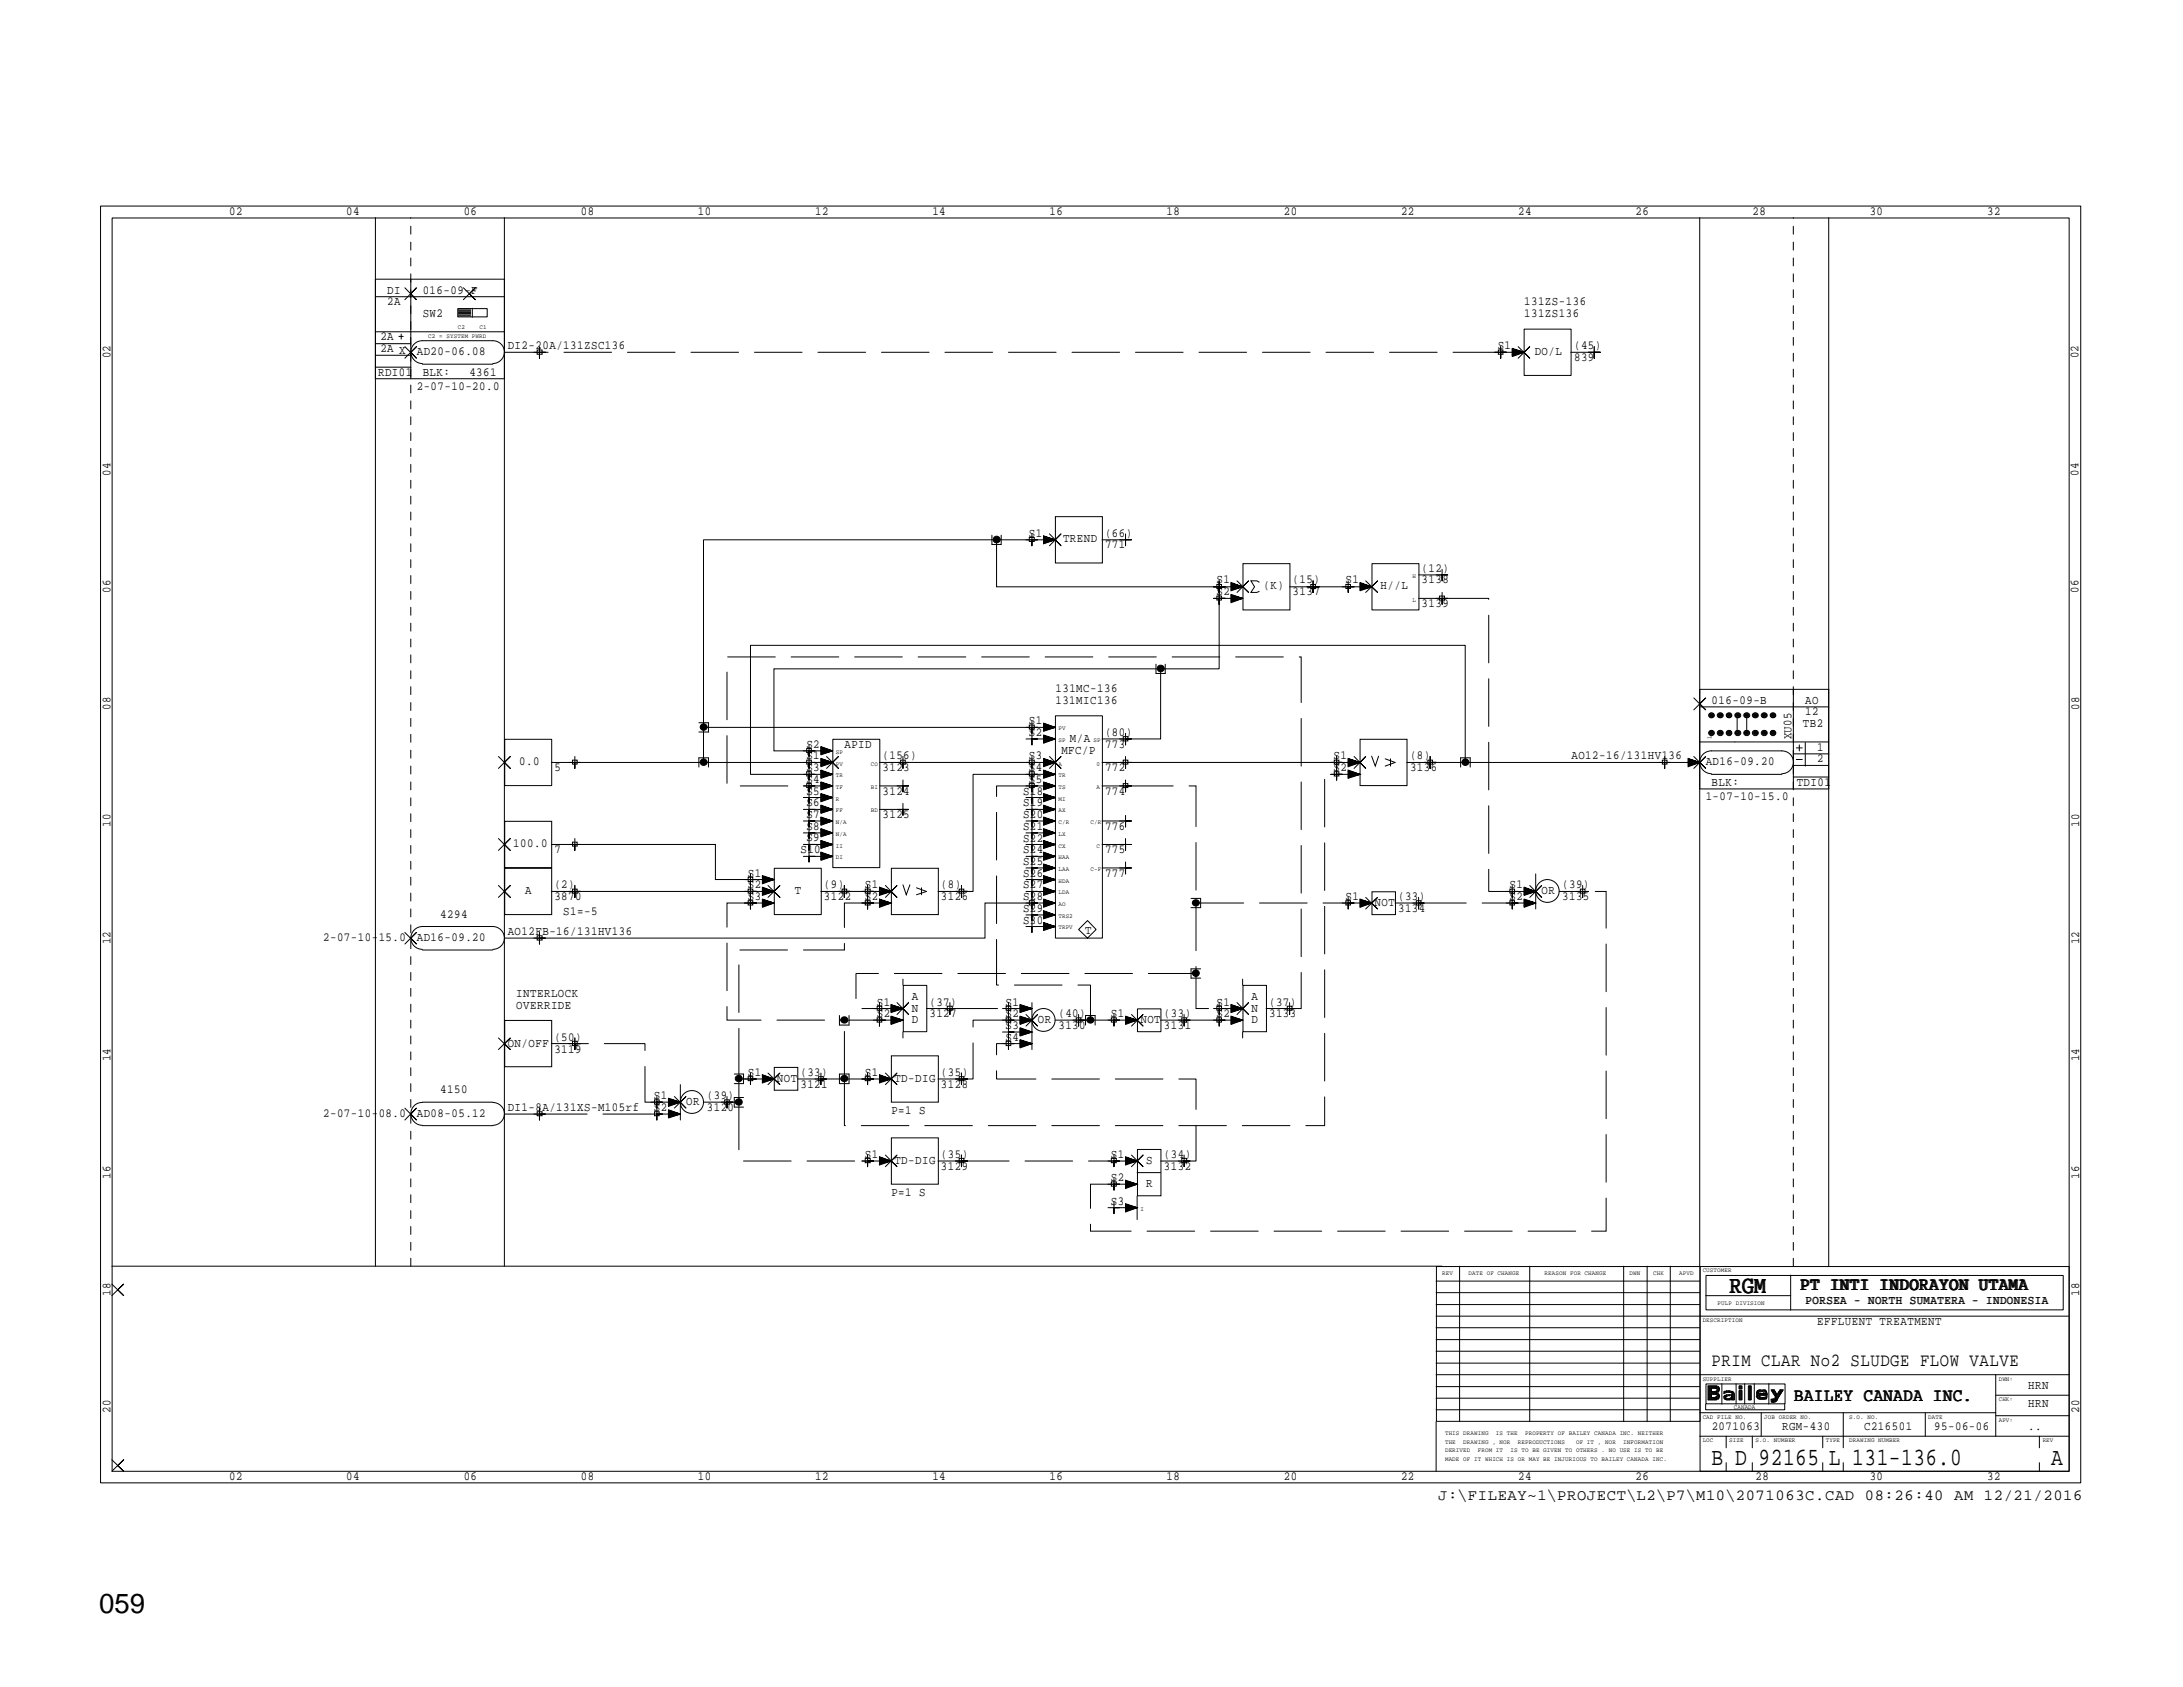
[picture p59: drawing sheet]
<svg xmlns="http://www.w3.org/2000/svg" width="279mm" height="216mm" viewBox="0 0 279 216" stroke-linecap="round" stroke-linejoin="round" font-family="sans-serif">
<defs><g id="words">
<text font-size="3.5" x="12.7" y="206.4">059</text>
<g font-size="3.2">
<text x="221.3" y="165.4">RGM</text>
<text x="219.1" y="187.5">B D 92165 L 131-136.0</text>
<text x="262.5" y="187.5">A</text>
</g>
<g font-size="2.4">
<text x="230.5" y="165.1">PT INTI INDORAYON UTAMA</text>
<text x="219.1" y="174.8">PRIM CLAR No2 SLUDGE FLOW VALVE</text>
<text x="229.7" y="179.3">BAILEY CANADA INC.</text>
</g>
<text font-size="2" x="184.1" y="192">J:\FILEAY~1\PROJECT\L2\P7\M10\2071063C.CAD 08:26:40 AM 12/21/2016</text>
<g font-size="1.6">
<text x="29.3" y="27.5">02</text>
<text x="44.3" y="27.5">04</text>
<text x="59.3" y="27.5">06</text>
<text x="74.3" y="27.5">08</text>
<text x="89.3" y="27.5">10</text>
<text x="104.3" y="27.5">12</text>
<text x="119.3" y="27.5">14</text>
<text x="134.3" y="27.5">16</text>
<text x="149.3" y="27.5">18</text>
<text x="164.3" y="27.5">20</text>
<text x="179.3" y="27.5">22</text>
<text x="194.3" y="27.5">24</text>
<text x="209.3" y="27.5">26</text>
<text x="224.3" y="27.5">28</text>
<text x="239.3" y="27.5">30</text>
<text x="254.3" y="27.5">32</text>
<text x="49.6" y="39.1">2A</text>
<text x="49.6" y="37.6">DI</text>
<text x="54.1" y="40.6">SW2</text>
<text x="54.1" y="37.6">016-09-F</text>
<text x="195.1" y="40.6">131ZS136</text>
<text x="195.1" y="39.1">131ZS-136</text>
<text x="14.1" y="45.8" transform="rotate(-90 14.1 45.8)">02</text>
<text x="48.7" y="45.1">2A X</text>
<text x="48.7" y="43.6">2A</text>
<text x="53.3" y="45.5">AD20-06.08</text>
<text x="65" y="44.7">DI2-20A/131ZSC136</text>
<text x="191.7" y="44.7">S1</text>
<text x="196.4" y="45.5">DO/L</text>
<text x="201.5" y="46.2">839</text>
<text x="201.5" y="44.7">(45)</text>
<text x="266" y="45.8" transform="rotate(-90 266 45.8)">02</text>
<text x="48.4" y="48.1">RDI01</text>
<text x="53.3" y="50">2-07-10-20.0</text>
<text x="54.1" y="48.1">BLK:</text>
<text x="60.1" y="48.1">4361</text>
<text x="14.1" y="60.9" transform="rotate(-90 14.1 60.9)">04</text>
<text x="266" y="60.9" transform="rotate(-90 266 60.9)">04</text>
<text x="131.7" y="68.7">S1</text>
<text x="136.1" y="69.4">TREND</text>
<text x="141.4" y="70.2">771</text>
<text x="141.4" y="68.7">(66)</text>
<text x="14.1" y="75.9" transform="rotate(-90 14.1 75.9)">06</text>
<text x="155.7" y="76.2">S2</text>
<text x="155.7" y="74.7">S1</text>
<text x="161.7" y="75.4">(K)</text>
<text x="165.4" y="76.2">3137</text>
<text x="165.4" y="74.7">(15)</text>
<text x="172.2" y="74.7">S1</text>
<text x="176.7" y="75.4">H//L</text>
<text x="181.9" y="74.7">3138</text>
<text x="181.9" y="77.7">3139</text>
<text x="181.9" y="73.2">(12)</text>
<text x="266" y="75.9" transform="rotate(-90 266 75.9)">06</text>
<text x="135.1" y="88.6">131MC-136</text>
<text x="14.1" y="90.8" transform="rotate(-90 14.1 90.8)">08</text>
<text x="103.2" y="95.7">S2</text>
<text x="108.1" y="95.7">APID</text>
<text x="131.7" y="94.2">S2</text>
<text x="131.7" y="92.7">S1</text>
<text x="135.1" y="90.1">131MIC136</text>
<text x="136.9" y="95">M/A</text>
<text x="141.4" y="95.7">773</text>
<text x="141.4" y="94.2">(80)</text>
<text x="219.1" y="90.1">016-09-B</text>
<text x="229.3" y="94.6" transform="rotate(-90 229.3 94.6)">XU05</text>
<text x="230.8" y="93">TB2</text>
<text x="231.1" y="91.6">12</text>
<text x="231.1" y="90.1">AO</text>
<text x="266.1" y="90.8" transform="rotate(-90 266.1 90.8)">08</text>
<text x="66.5" y="98">0.0</text>
<text x="71" y="98.7">5</text>
<text x="103.2" y="97.2">S1</text>
<text x="103.2" y="101.7">S5</text>
<text x="103.2" y="100.2">S4</text>
<text x="103.2" y="98.7">S3</text>
<text x="112.9" y="98.7">3123</text>
<text x="112.9" y="101.7">3124</text>
<text x="112.9" y="97.2">(156)</text>
<text x="130.9" y="101.7">S18</text>
<text x="131.7" y="100.2">S5</text>
<text x="131.7" y="98.7">S4</text>
<text x="131.7" y="97.2">S3</text>
<text x="135.8" y="96.4">MFC/P</text>
<text x="141.4" y="98.7">772</text>
<text x="141.4" y="101.7">774</text>
<text x="170.7" y="98.7">S2</text>
<text x="170.7" y="97.2">S1</text>
<text x="180.5" y="98.7">3136</text>
<text x="180.5" y="97.2">(8)</text>
<text x="201.1" y="97.2">AO12-16/131HV136</text>
<text x="218.3" y="98">AD16-09.20</text>
<text x="219.1" y="100.6">BLK:</text>
<text x="230" y="100.6">TDI01</text>
<text x="232.6" y="97.6">2</text>
<text x="232.6" y="96.1">1</text>
<text x="14.1" y="105.8" transform="rotate(-90 14.1 105.8)">10</text>
<text x="103.2" y="107.7">S9</text>
<text x="103.2" y="106.2">S8</text>
<text x="103.2" y="104.7">S7</text>
<text x="103.2" y="103.2">S6</text>
<text x="112.9" y="104.7">3125</text>
<text x="130.9" y="107.7">S22</text>
<text x="130.9" y="106.2">S21</text>
<text x="130.9" y="104.7">S20</text>
<text x="130.9" y="103.2">S19</text>
<text x="141.4" y="106.2">776</text>
<text x="218.3" y="102.4">1-07-10-15.0</text>
<text x="266.1" y="105.8" transform="rotate(-90 266.1 105.8)">10</text>
<text x="65.7" y="108.5">100.0</text>
<text x="70.9" y="109.2">7</text>
<text x="70.9" y="113.7">(2)</text>
<text x="95.7" y="113.7">S2</text>
<text x="95.7" y="112.2">S1</text>
<text x="102.4" y="109.2">S10</text>
<text x="105.5" y="113.7">(9)</text>
<text x="110.7" y="113.7">S1</text>
<text x="120.4" y="113.7">(8)</text>
<text x="130.9" y="113.7">S27</text>
<text x="130.9" y="112.2">S26</text>
<text x="130.9" y="110.7">S25</text>
<text x="130.9" y="109.2">S24</text>
<text x="141.4" y="109.2">775</text>
<text x="141.4" y="112.2">777</text>
<text x="193.2" y="113.7">S1</text>
<text x="199.9" y="113.7">(39)</text>
<text x="56.3" y="117.4">4294</text>
<text x="65" y="119.7">AO12FB-16/131HV136</text>
<text x="67.2" y="114.4">A</text>
<text x="70.9" y="115.2">3870</text>
<text x="72.1" y="117">S1=-5</text>
<text x="95.7" y="115.2">S3</text>
<text x="101.7" y="114.4">T</text>
<text x="105.5" y="115.2">3122</text>
<text x="110.7" y="115.2">S2</text>
<text x="120.4" y="115.2">3126</text>
<text x="130.9" y="118.2">S30</text>
<text x="130.9" y="116.7">S29</text>
<text x="130.9" y="115.2">S28</text>
<text x="138.9" y="119.6">T</text>
<text x="172.2" y="115.2">S1</text>
<text x="175.9" y="116">NOT</text>
<text x="178.9" y="116.7">3134</text>
<text x="178.9" y="115.2">(33)</text>
<text x="193.2" y="115.2">S2</text>
<text x="197.3" y="114.4">OR</text>
<text x="199.9" y="115.2">3135</text>
<text x="14.1" y="120.9" transform="rotate(-90 14.1 120.9)">12</text>
<text x="41.4" y="120.4">2-07-10-15.0</text>
<text x="53.3" y="120.4">AD16-09.20</text>
<text x="266.1" y="120.9" transform="rotate(-90 266.1 120.9)">12</text>
<text x="66.1" y="127.5">INTERLOCK</text>
<text x="66.1" y="129.1">OVERRIDE</text>
<text x="112.2" y="130.2">S2</text>
<text x="112.2" y="128.7">S1</text>
<text x="116.7" y="130.9">D</text>
<text x="116.7" y="129.5">N</text>
<text x="116.7" y="127.9">A</text>
<text x="119" y="130.2">3127</text>
<text x="119" y="128.7">(37)</text>
<text x="128.7" y="131.7">S3</text>
<text x="128.7" y="130.2">S2</text>
<text x="128.7" y="128.7">S1</text>
<text x="132.8" y="130.9">OR</text>
<text x="135.5" y="131.7">3130</text>
<text x="135.5" y="130.2">(40)</text>
<text x="142.2" y="130.2">S1</text>
<text x="146" y="130.9">NOT</text>
<text x="149" y="131.7">3131</text>
<text x="149" y="130.2">(33)</text>
<text x="155.7" y="130.2">S2</text>
<text x="155.7" y="128.7">S1</text>
<text x="160.2" y="130.9">D</text>
<text x="160.2" y="129.5">N</text>
<text x="160.2" y="127.9">A</text>
<text x="162.4" y="130.2">3133</text>
<text x="162.4" y="128.7">(37)</text>
<text x="14.1" y="135.8" transform="rotate(-90 14.1 135.8)">14</text>
<text x="65" y="133.9">ON/OFF</text>
<text x="70.9" y="134.7">3119</text>
<text x="70.9" y="133.2">(50)</text>
<text x="95.7" y="137.7">S1</text>
<text x="102.4" y="137.7">(33)</text>
<text x="110.7" y="137.7">S1</text>
<text x="120.4" y="137.7">(35)</text>
<text x="128.7" y="133.2">S4</text>
<text x="266.1" y="135.8" transform="rotate(-90 266.1 135.8)">14</text>
<text x="41.4" y="142.9">2-07-10-08.0</text>
<text x="53.3" y="142.9">AD08-05.12</text>
<text x="56.3" y="139.9">4150</text>
<text x="65" y="142.2">DI1-8A/131XS-M105rf</text>
<text x="83.7" y="140.7">S1</text>
<text x="83.7" y="142.2">S2</text>
<text x="87.8" y="141.4">OR</text>
<text x="90.5" y="142.2">3120</text>
<text x="90.5" y="140.7">(39)</text>
<text x="99.4" y="138.4">NOT</text>
<text x="102.4" y="139.2">3121</text>
<text x="114.1" y="142.5">P=1 S</text>
<text x="114.5" y="138.4">TD-DIG</text>
<text x="120.4" y="139.2">3128</text>
<text x="110.7" y="148.2">S1</text>
<text x="114.5" y="148.9">TD-DIG</text>
<text x="120.4" y="149.7">3129</text>
<text x="120.4" y="148.2">(35)</text>
<text x="142.2" y="148.2">S1</text>
<text x="146.7" y="148.9">S</text>
<text x="149" y="149.7">3132</text>
<text x="149" y="148.2">(34)</text>
<text x="14.1" y="150.8" transform="rotate(-90 14.1 150.8)">16</text>
<text x="114.1" y="153">P=1 S</text>
<text x="142.2" y="154.2">S3</text>
<text x="142.2" y="151.2">S2</text>
<text x="146.7" y="151.9">R</text>
<text x="266.1" y="150.8" transform="rotate(-90 266.1 150.8)">16</text>
<text x="14.1" y="165.8" transform="rotate(-90 14.1 165.8)">18</text>
<text x="231.1" y="166.9">PORSEA - NORTH SUMATERA - INDONESIA</text>
<text x="266.1" y="165.8" transform="rotate(-90 266.1 165.8)">18</text>
<text x="232.6" y="169.5">EFFLUENT TREATMENT</text>
<text x="259.6" y="177.8">HRN</text>
<text x="14.1" y="180.8" transform="rotate(-90 14.1 180.8)">20</text>
<text x="219.1" y="183">2071063</text>
<text x="228.1" y="183">RGM-430</text>
<text x="238.6" y="183">C216501</text>
<text x="247.6" y="183">95-06-06</text>
<text x="259.6" y="180">HRN</text>
<text x="259.6" y="183">..</text>
<text x="266.1" y="180.8" transform="rotate(-90 266.1 180.8)">20</text>
<text x="29.3" y="189.4">02</text>
<text x="44.3" y="189.4">04</text>
<text x="59.3" y="189.4">06</text>
<text x="74.3" y="189.4">08</text>
<text x="89.3" y="189.4">10</text>
<text x="104.3" y="189.4">12</text>
<text x="119.3" y="189.4">14</text>
<text x="134.3" y="189.4">16</text>
<text x="149.3" y="189.4">18</text>
<text x="164.3" y="189.4">20</text>
<text x="179.3" y="189.4">22</text>
<text x="194.3" y="189.4">24</text>
<text x="209.3" y="189.4">26</text>
<text x="224.7" y="189.4">28</text>
<text x="239.3" y="189.4">30</text>
<text x="254.3" y="189.4">32</text>
</g>
<g font-size=".8">
<text x="54.8" y="43.2">C2 = SYSTEM PWRD</text>
<text x="58.6" y="42.1">C2</text>
<text x="61.4" y="42.1">C1</text>
<text x="180.8" y="77">L</text>
<text x="180.8" y="74">H</text>
<text x="135.5" y="95">SP</text>
<text x="135.5" y="93.5">PV</text>
<text x="140" y="95">SP</text>
<text x="219.1" y="94.6" transform="rotate(-90 219.1 94.6)">1</text>
<text x="107" y="96.5">SP</text>
<text x="107" y="98">PV</text>
<text x="107" y="101">TF</text>
<text x="107" y="99.5">TR</text>
<text x="111.5" y="101">BI</text>
<text x="111.5" y="98">CO</text>
<text x="135.5" y="101">TS</text>
<text x="135.5" y="99.5">TR</text>
<text x="135.5" y="98">A</text>
<text x="140.3" y="101">A</text>
<text x="140.3" y="98">0</text>
<text x="107" y="107">N/A</text>
<text x="107" y="105.5">N/A</text>
<text x="107" y="104">FF</text>
<text x="107" y="102.5">R</text>
<text x="111.5" y="104">BD</text>
<text x="135.5" y="107">LX</text>
<text x="135.5" y="105.5">C/R</text>
<text x="135.5" y="104">AX</text>
<text x="135.5" y="102.5">MI</text>
<text x="139.6" y="105.5">C/R</text>
<text x="107" y="110">DI</text>
<text x="107" y="108.5">II</text>
<text x="135.5" y="113">HDA</text>
<text x="135.5" y="111.5">LAA</text>
<text x="135.5" y="110">HAA</text>
<text x="135.5" y="108.5">CX</text>
<text x="139.6" y="111.5">C-F</text>
<text x="140.3" y="108.5">C</text>
<text x="135.5" y="119">TRPV</text>
<text x="135.5" y="117.5">TRS2</text>
<text x="135.5" y="116">AO</text>
<text x="135.5" y="114.5">LDA</text>
<text x="146" y="155">I</text>
<text x="184.6" y="163.2">REV</text>
<text x="188" y="163.2">DATE OF CHANGE</text>
<text x="197.7" y="163.2">REASON FOR CHANGE</text>
<text x="208.6" y="163.2">DWN</text>
<text x="211.6" y="163.2">CHK</text>
<text x="214.9" y="163.2">APVD</text>
<text x="217.9" y="162.9">CUSTOMER</text>
<text x="219.8" y="167">PULP DIVISION</text>
<text x="217.9" y="169.2">DESCRIPTION</text>
<text x="217.9" y="176.7">SUPPLIER</text>
<text x="255.8" y="179.3">CHK:</text>
<text x="255.8" y="176.7">DWN:</text>
<text x="184.9" y="185.8">DERIVED</text>
<text x="184.9" y="184.7">THE</text>
<text x="184.9" y="183.6">THIS DRAWING</text>
<text x="187.3" y="184.7">DRAWING , NOR</text>
<text x="189.1" y="185.8">FROM IT</text>
<text x="191.5" y="183.6">IS THE</text>
<text x="193.3" y="185.8">IS TO BE GIVEN TO OTHERS . NO USE IS TO BE</text>
<text x="194.3" y="184.7">REPRODUCTIONS</text>
<text x="195.2" y="183.6">PROPERTY OF BAILEY CANADA INC. NEITHER</text>
<text x="201.7" y="184.7">OF IT , NOR</text>
<text x="207.8" y="184.7">INFORMATION</text>
<text x="217.9" y="184.6">LOC</text>
<text x="217.9" y="181.6">CAD FILE NO.</text>
<text x="221.3" y="184.6">SIZE</text>
<text x="221.9" y="180.3">CANADA</text>
<text x="224.7" y="184.6">S.O. NUMBER</text>
<text x="225.8" y="181.6">JOB ORDER NO.</text>
<text x="233.7" y="184.6">TYPE</text>
<text x="236.7" y="184.6">DRAWING NUMBER</text>
<text x="236.7" y="181.6">S.O. NO.</text>
<text x="246.8" y="181.6">DATE</text>
<text x="255.8" y="181.9">APV:</text>
<text x="261.4" y="184.6">REV</text>
<text x="184.9" y="187">MADE OF IT WHICH IS OR MAY BE INJURIOUS TO BAILEY CANADA INC.</text>
</g>
</g></defs>
<g fill="none" stroke="#000" stroke-width=".13">
<path d="M12.9 26.4h253.4v163.4h-253.4zM14.4 27.9h250.4v160.4h-250.4zM48 27.9v134.1M48 38h16.6M48 35.7h16.6M51.8 36.8l1.5 1.6-.7-.8 .7-.8-1.5 1.6M52.6 35.7v12.8M58.6 39.5h3.8v1.1h-3.8zM58.6 39.5h1.7M58.6 39.7h1.7M58.6 39.8h1.7M59.3 36.8l1.5 1.6-.7-.8 .7-.8-1.5 1.6"/>
<path d="M60.5 39.5v1.1M64.6 27.9v134.1M217.5 27.9v134.1M234.1 27.9v134.1M48 42.5h16.6M48 48.5h16.6M48 47h4.6M48 44h4.6M48 45.5h4.6M51 43.1h.6M51.4 42.7v.7M51.8 44.4l1.5 1.4-.7-.7 .7-.7-1.5 1.4"/>
<path d="M54.1 46.5a1.46 1.46 0 0 1-1.5-1.4 1.46 1.46 0 0 1 1.5-1.5h9a1.46 1.46 0 0 1 1.5 1.5 1.46 1.46 0 0 1-1.5 1.4M54.1 46.6h9M58.6 40h1.7M58.6 40.1h1.7M58.6 40.3h1.7M58.6 40.4h1.7M64.6 45.1h4.4M68.7 44.8h.7v.5h-.7zM69 44.4v1.4v-.7h.8h-1.5M191.8 44.8h.6v.5h-.6zM192.1 44.4v1.4v-.7h.7h-1.5M193.5 45.5l1.6-.4-1.6 .5"/>
<path d="M193.5 45.3l1.6-.2-1.6 .3M193.5 45.2l1.6-.1-1.6 .2M193.5 45l1.6 .1h-3M193.5 44.9l1.6 .2-1.6-.1M193.5 44.7l1.6 .4-1.6-.3M193.5 44.7l1.6 .4-1.6 .5v-1l1.6 .5M194.3 44.4l1.5 1.4-.7-.7 .7-.7-1.5 1.4M195.1 42.1h6v5.9h-6zM201 45.1h3M204 44.4v1.4v-.7h.8h-1.5M127 68.5v1.2h1.1v-1.2M127.5 69.1h-37.5v24"/>
<path d="M127.5 69.1v6h31.5l-1.4-.1M131.7 68.8h.7v.5h-.7zM132.1 68.3v1.5v-.7h.7h-1.5M133.6 69.5l1.4-.4-1.4 .5M133.6 69.3l1.4-.2-1.4 .3M133.6 69.2l1.4-.1-1.4 .2M133.6 69l1.4 .1h-7.5M133.6 68.9l1.4 .2-1.4-.2M133.6 68.7l1.4 .4-1.4-.3M133.6 68.6l1.4 .5-1.4 .5v-1l1.4 .5M134.3 68.3l1.5 1.5-.8-.7 .8-.8-1.5 1.5M135.1 66.1h6v5.9h-6z"/>
<path d="M141.1 69.1h3M144.1 68.3v1.5v-.7h.7h-1.5M155.7 74.8h.6v.5h-.6zM155.7 76.3h.6v.5h-.6zM156 74.3v1.5v-.7h.8h-1.5M156 75.8v1.5v-.7h.8h-1.5M157.6 75.5l1.4-.4-1.4 .4M157.6 75.3l1.4-.2-1.4 .3M157.6 75.1h1.4l-1.4 .1M157.6 74.8l1.4 .3-1.4-.2M157.6 74.7l1.4 .4-1.4-.3M157.6 74.6l1.4 .5-1.4 .5v-1.1l1.4 .6"/>
<path d="M157.6 77l1.4-.4-1.4 .4M157.6 76.8l1.4-.2-1.4 .3M157.6 76.7l1.4-.1-1.4 .1M157.6 76.5l1.4 .1h-3v9h-7.5M157.6 76.4l1.4 .2-1.4-.1M157.6 76.2l1.4 .4-1.4-.3M157.6 76.2l1.4 .4-1.4 .5v-1l1.4 .5M158.3 74.3l1.5 1.5-.8-.7 .8-.8-1.5 1.5M159.1 72.1h6v6h-6zM161.2 74.5l-.3-.2h-.8l.5 .8-.5 .7h.8l.3-.1M167.8 74.8h.6v.5h-.6zM168.1 74.3v1.5v-.7h.7h-1.5"/>
<path d="M172.3 74.8h.5v.5h-.5zM172.5 74.3v1.5v-.7h.8h-1.5M174.1 75.5l1.5-.4-1.5 .4M174.1 75.3l1.5-.2-1.5 .3M174.1 75.1h1.5l-1.5 .1M174.1 75l1.5 .1h-10.5M174.1 74.8l1.5 .3-1.5-.2M174.1 74.7l1.5 .4-1.5-.3M174.1 74.6l1.5 .5-1.5 .5v-1.1l1.5 .6M174.8 74.3l1.5 1.5-.7-.7 .7-.8-1.5 1.5M175.6 72.1h6v6h-6zM181.6 76.6h3"/>
<path d="M181.6 73.6h3M184.2 76.3h.7v.5h-.7zM184.6 72.9v1.4v-.7h.7h-1.5M184.6 75.8v1.5v-.7h.7h-1.5M63.8 96.8l1.5 1.5-.7-.7 .7-.8-1.5 1.5M64.6 94.6h6v5.9h-6zM73.3 97.3h.6v.5h-.6zM73.6 96.8v1.5v-.7h.7h-1.5M89.4 98.2v-1.2h1.3v1.2M89.4 92.5h1.3v1.2h-1.3M90 93.1v4.5M103.2 97.3h.6v.5h-.6z"/>
<path d="M103.2 95.8h.6v.5h-.6zM103.2 98.8h.6v.5h-.6zM103.5 96.8v1.5v-.7h.8h-1.5M103.5 95.3v1.5v-.7h.8h-1.5M103.5 98.3v1.5v-.7h.8h-1.5M103.5 99.8v1.5v-.7h.8h-1.5M105.1 99.4l1.5-.3-1.5 .4M105.1 99.3l1.5-.2-1.5 .3M105.1 99.1h1.5l-1.5 .1M105.1 98.8l1.5 .3-1.5-.2M105.1 98.7l1.5 .4-1.5-.3M105.1 98.6l1.5 .5-1.5 .5v-1l1.5 .5"/>
<path d="M105.1 98l1.5-.4-1.5 .4M105.1 97.8l1.5-.2-1.5 .3M105.1 97.7l1.5-.1-1.5 .1M105.1 97.5l1.5 .1h-36M105.1 97.4l1.5 .2-1.5-.2M105.1 97.2l1.5 .4-1.5-.3M105.1 97.1l1.5 .5-1.5 .5v-1l1.5 .5M105.1 96.5l1.5-.4-1.5 .4M105.1 96.3l1.5-.2-1.5 .3M105.1 96.1h1.5l-1.5 .1M105.1 95.8l1.5 .3-1.5-.2M105.1 95.7l1.5 .4-1.5-.3"/>
<path d="M105.1 95.6l1.5 .5-1.5 .5v-1.1l1.5 .6M105.8 96.8l1.5 1.5-.7-.7 .7-.8-1.5 1.5M106.6 94.6h6v16.4h-6zM115.3 97.3h.6v.5h-.6zM115.6 96.8v1.5v-.7h.7h-1.5M115.6 99.8v1.5v-.7h.7h-1.5M131.7 92.8h.7v.5h-.7zM131.7 97.3h.7v.5h-.7zM131.7 98.8h.7v.5h-.7zM132.1 92.3v1.6v-.8h.7h-1.5M132.1 93.9v1.4v-.7h.7h-1.5M132.1 96.8v1.5v-.7h.7h-1.5"/>
<path d="M132.1 98.3v1.5v-.7h.7h-1.5M132.1 99.8v1.5v-.7h.7h-1.5M133.6 99.4l1.4-.3-1.4 .4M133.6 99.3l1.4-.2-1.4 .3M133.6 99.1h1.4l-1.4 .1M133.6 99l1.4 .1h-10.5v15h-4.4M133.6 98.8l1.4 .3-1.4-.2M133.6 98.7l1.4 .4-1.4-.3M133.6 98.6l1.4 .5-1.4 .5v-1l1.4 .5M133.6 98l1.4-.4-1.4 .4M133.6 97.8l1.4-.2-1.4 .3M133.6 97.7l1.4-.1-1.4 .1"/>
<path d="M133.6 97.5l1.4 .1h-22.4M133.6 97.4l1.4 .2-1.4-.2M133.6 97.2l1.4 .4-1.4-.3M133.6 97.1l1.4 .5-1.4 .5v-1l1.4 .5M133.6 95l1.4-.4-1.4 .4M133.6 94.8l1.4-.2-1.4 .3M133.6 94.7l1.4-.1-1.4 .1M133.6 94.5l1.4 .1h-2.9M133.6 94.4l1.4 .2-1.4-.2M133.6 94.2l1.4 .4-1.4-.3M133.6 94.1l1.4 .5-1.4 .5v-1l1.4 .5M133.6 93.5l1.4-.4-1.4 .4"/>
<path d="M133.6 93.3l1.4-.2-1.4 .3M133.6 93.2l1.4-.1-1.4 .1M133.6 93l1.4 .1h-45M133.6 92.9l1.4 .2-1.4-.2M133.6 92.7l1.4 .4-1.4-.3M133.6 92.6l1.4 .5-1.4 .5v-1.1l1.4 .6M134.3 96.8l1.5 1.5-.8-.7 .8-.8-1.5 1.5M135.1 91.6h6v28.5h-6zM143.8 97.3h.6v.5h-.6zM143.8 94.3h.6v.5h-.6zM144.1 96.8v1.5v-.7h.7h-1.5M144.1 93.9v1.4v-.7h.7h-1.5"/>
<path d="M144.1 99.8v1.5v-.7h.7h-1.5M148 85v1.2h1.1v-1.2M148.5 85.6v9h-7.4M148.5 85.6h-49.4v10.5h7.5l-1.5-.1M170.8 97.3h.6v.5h-.6zM170.8 98.8h.6v.5h-.6zM171.1 96.8v1.5v-.7h.7h-1.5M171.1 98.3v1.5v-.7h.7h-1.5M172.5 98l1.6-.4-1.6 .4M172.5 97.8l1.6-.2-1.6 .3M172.5 97.7l1.6-.1-1.6 .1M172.5 97.5l1.6 .1h-33"/>
<path d="M172.5 97.4l1.6 .2-1.6-.1M172.5 97.2l1.6 .4-1.6-.3M172.5 97.1l1.6 .5-1.6 .5v-1l1.6 .5M172.5 99.4l1.6-.3-1.6 .4M172.5 99.3l1.6-.2-1.6 .3M172.5 99.1h1.6l-1.6 .1M172.5 99l1.6 .1h-3M172.5 98.8l1.6 .3-1.6-.2M172.5 98.7l1.6 .4-1.6-.3M172.5 98.6l1.6 .5-1.6 .5v-1l1.6 .5M173.3 96.8l1.5 1.5-.7-.7 .7-.8-1.5 1.5M174.1 94.6h6v5.9h-6z"/>
<path d="M175.6 96.8l.4 1.2 .4-1.2M177.3 97.1l1.3 .5-1.3 .4M178 97.1v.9M182.8 97.3h.5v.5h-.5zM183 96.8v1.5v-.7h.8h-1.5M186.9 98.2v-1.2h1.3v1.2M187.5 97.6v-15h-91.4v16.5h10.5l-1.5-.1M212.8 97.3h.6v.5h-.6zM213.1 96.8v1.5v-.7h.7h-1.5M216.1 98l1.4-.4-1.4 .4M216.1 97.8l1.4-.2-1.4 .3M216.1 97.7l1.4-.1-1.4 .1"/>
<path d="M216.1 97.5l1.4 .1h-1.4M216.1 97.4l1.4 .2-1.4-.1M216.1 97.2l1.4 .4-1.4-.3M216.1 97.1l1.4 .5-1.4 .5v-1l1.4 .5h-37.5M216.8 96.8l1.5 1.5-.8-.7 .8-.8-1.5 1.5M216.8 89.3l1.5 1.5-.7-.7 .7-.8-1.5 1.5M217.6 95h16.5M217.6 90.5h16.5M217.6 88.2h16.5M218.9 93.7h.3l.1 .1-.3 .2-.1-.1zM218.9 91.4h.3l.1 .2-.3 .1h-.1zM218.9 93.7h.2l.1 .1-.3 .1z"/>
<path d="M218.9 91.5h.2l.1 .1h-.3zM219 93.8h.1l-.1 .1zM219 91.5l.1 .1zM219 99a1.46 1.46 0 0 1-1.5-1.4 1.46 1.46 0 0 1 1.5-1.5h9a1.46 1.46 0 0 1 1.5 1.5 1.46 1.46 0 0 1-1.5 1.4M219 99.1h9M220 93.7h.3v.2h-.3zM220 91.4h.3v.3h-.3zM220.1 93.7h.2v.1l-.2 .1zM220.1 91.5h.2v.1h-.2zM220.1 93.8h.2zM220.1 91.5l.2 .1zM221.1 93.7h.4v.2h-.4v-.1z"/>
<path d="M221.1 91.4h.4v.3h-.4v-.1zM221.2 93.7h.2v.2h-.2zM221.2 91.5h.2v.1h-.2zM221.3 93.8h.1zM221.3 91.5l.1 .1zM222.3 93.7h.3v.2h-.3zM222.3 91.4h.3v.3h-.3zM222.3 93.7h.2l.1 .1-.3 .1zM222.3 91.5h.2l.1 .1h-.3zM222.3 91.9v1.5M222.4 93.8h.1zM222.4 91.5l.1 .1z"/>
<path d="M223.4 93.7h.3v.2h-.3l-.1-.1zM223.4 91.4h.3v.3h-.3l-.1-.1zM223.4 93.7h.3v.2h-.3zM223.4 91.5h.3v.1h-.3zM223.5 93.8h.1zM223.5 91.5l.1 .1zM223.6 91.9v1.5M224.5 93.7h.3l.1 .1-.2 .2-.2-.1zM224.5 91.4h.3l.1 .2-.2 .1h-.2zM224.6 93.7h.2v.1l-.2 .1zM224.6 91.5h.2v.1h-.2zM224.6 93.8h.1v.1z"/>
<path d="M224.6 91.5l.1 .1zM225.7 93.7h.3v.2h-.3zM225.7 91.4h.3v.3h-.3zM225.7 93.7h.2v.2h-.2zM225.7 91.5h.2v.1h-.2zM225.7 93.8h.2zM225.7 91.5l.2 .1zM226.8 93.7h.3l.1 .1-.3 .2-.1-.1zM226.8 91.4h.3l.1 .2-.3 .1h-.1zM226.8 93.7h.2l.1 .1-.3 .1zM226.8 91.5h.2l.1 .1h-.3zM226.9 93.8h.1l-.1 .1z"/>
<path d="M226.9 91.5l.1 .1zM229.5 88.2v12.8M229.5 99.4h4.6M229.5 96.5h4.6M229.5 98h4.6M229.9 97.2h.8M229.9 95.7h.8M230.3 95.3v.8M231.1 95v3M51.8 119.3l1.5 1.5-.7-.7 .7-.8-1.5 1.5M63.8 113.3l1.5 1.5-.7-.7 .7-.8-1.5 1.5M63.8 107.3l1.5 1.5-.7-.7 .7-.8-1.5 1.5"/>
<path d="M64.6 111.1h6v5.9h-6zM64.6 105.1h6v5.9h-6zM68.7 119.8h.7v.5h-.7zM69 119.3v1.5v-.7h.8h-1.5M70.6 108.1h21v4.5h7.5l-1.5-.1M73.3 113.8h.6v.5h-.6zM73.3 107.8h.6v.5h-.6zM73.6 113.3v1.5v-.7h.7h-1.5M73.6 107.3v1.5v-.7h.7h-1.5M95.8 112.3h.5v.5h-.5zM95.8 113.8h.5v.5h-.5zM95.8 115.3h.5v.5h-.5z"/>
<path d="M96.1 113.3v1.5v-.7h.7h-1.5M96.1 111.8v1.5v-.7h.7h-1.5M96.1 114.8v1.5v-.7h.7h-1.5M97.6 114.5l1.5-.4-1.5 .4M97.6 114.3l1.5-.2-1.5 .3M97.6 114.2l1.5-.1-1.5 .1M97.6 114l1.5 .1h-28.5M97.6 113.8l1.5 .3-1.5-.2M97.6 113.7l1.5 .4-1.5-.3M97.6 113.6l1.5 .5-1.5 .5v-1.1l1.5 .6M97.6 112.9l1.5-.3-1.5 .4M97.6 112.8l1.5-.2-1.5 .3"/>
<path d="M97.6 112.6h1.5l-1.5 .1M97.6 112.4l1.5 .2-1.5-.2M97.6 112.2l1.5 .4-1.5-.3M97.6 112.1l1.5 .5-1.5 .5v-1l1.5 .5M97.6 115.9l1.5-.3-1.5 .4M97.6 115.8l1.5-.2-1.5 .3M97.6 115.7l1.5-.1-1.5 .1M97.6 115.5l1.5 .1h-3M97.6 115.4l1.5 .2-1.5-.2M97.6 115.2l1.5 .4-1.5-.3M97.6 115.1l1.5 .5-1.5 .5v-1l1.5 .5M98.3 113.3l1.5 1.5-.7-.7 .7-.8-1.5 1.5"/>
<path d="M99.1 111.1h6v5.9h-6zM103.2 100.3h.6v.5h-.6zM103.5 101.3v1.5v-.7h.8h-1.5M103.5 102.8v1.5v-.7h.8h-1.5M103.5 104.3v1.5v-.7h.8h-1.5M103.5 105.8v1.5v-.7h.8h-1.5M103.5 107.3v1.5v-.7h.8h-1.5M103.5 108.8v1.5v-.7h.8h-1.5M105.1 114.1h5.9M105.1 109.9l1.5-.3-1.5 .4M105.1 109.8l1.5-.2-1.5 .3M105.1 109.6h1.5l-1.5 .1"/>
<path d="M105.1 109.5l1.5 .1h-3.1M105.1 109.3l1.5 .3-1.5-.2M105.1 109.2l1.5 .4-1.5-.3M105.1 109.1l1.5 .5-1.5 .5v-1.1l1.5 .6M105.1 108.5l1.5-.4-1.5 .4M105.1 108.3l1.5-.2-1.5 .3M105.1 108.2l1.5-.1-1.5 .1M105.1 108l1.5 .1h-3.1M105.1 107.9l1.5 .2-1.5-.2M105.1 107.7l1.5 .4-1.5-.3M105.1 107.6l1.5 .5-1.5 .5v-1l1.5 .5M105.1 107l1.5-.4-1.5 .4"/>
<path d="M105.1 106.8l1.5-.2-1.5 .3M105.1 106.6h1.5l-1.5 .1M105.1 106.5l1.5 .1h-3.1M105.1 106.3l1.5 .3-1.5-.2M105.1 106.2l1.5 .4-1.5-.3M105.1 106.1l1.5 .5-1.5 .5v-1.1l1.5 .6M105.1 105.5l1.5-.4-1.5 .4M105.1 105.3l1.5-.2-1.5 .3M105.1 105.2l1.5-.1-1.5 .1M105.1 105l1.5 .1h-3.1M105.1 104.9l1.5 .2-1.5-.2M105.1 104.7l1.5 .4-1.5-.3"/>
<path d="M105.1 104.6l1.5 .5-1.5 .5v-1l1.5 .5M105.1 104l1.5-.4-1.5 .4M105.1 103.8l1.5-.2-1.5 .3M105.1 103.7l1.5-.1-1.5 .1M105.1 103.5l1.5 .1h-3.1M105.1 103.3l1.5 .3-1.5-.2M105.1 103.2l1.5 .4-1.5-.3M105.1 103.1l1.5 .5-1.5 .5v-1.1l1.5 .6M105.1 102.4l1.5-.3-1.5 .4M105.1 102.3l1.5-.2-1.5 .3M105.1 102.1h1.5l-1.5 .1M105.1 102l1.5 .1h-3.1"/>
<path d="M105.1 101.9l1.5 .2-1.5-.2M105.1 101.7l1.5 .4-1.5-.3M105.1 101.6l1.5 .5-1.5 .5v-1l1.5 .5M105.1 101l1.5-.4-1.5 .4M105.1 100.8l1.5-.2-1.5 .3M105.1 100.7l1.5-.1-1.5 .2M105.1 100.5l1.5 .1h-3.1M105.1 100.4l1.5 .2-1.5-.2M105.1 100.2l1.5 .4-1.5-.3M105.1 100.1l1.5 .5-1.5 .5v-1l1.5 .5M107.8 113.8h.6v.5h-.6zM108.1 113.3v1.5v-.7h.7h-1.5"/>
<path d="M110.7 113.8h.7v.5h-.7zM110.7 115.3h.7v.5h-.7zM111 113.3v1.5v-.7h.8h-1.5M111 114.8v1.5v-.7h.8h-1.5M112.6 100.6h3M112.6 103.6h3M112.6 114.5l1.4-.4-1.4 .4M112.6 114.3l1.4-.2-1.4 .3M112.6 114.2l1.4-.1-1.4 .1M112.6 114l1.4 .1h-3M112.6 113.8l1.4 .3-1.4-.2M112.6 113.7l1.4 .4-1.4-.3"/>
<path d="M112.6 113.6l1.4 .5-1.4 .5v-1.1l1.4 .6M112.6 115.9l1.4-.3-1.4 .4M112.6 115.8l1.4-.2-1.4 .3M112.6 115.7l1.4-.1-1.4 .1M112.6 115.5l1.4 .1h-3M112.6 115.4l1.4 .2-1.4-.2M112.6 115.2l1.4 .4-1.4-.3M112.6 115.1l1.4 .5-1.4 .5v-1l1.4 .5M113.3 113.3l1.5 1.5-.8-.7 .8-.8-1.5 1.5M114.1 111.1h6v5.9h-6zM115.6 102.8v1.5v-.7h.7h-1.5M115.6 113.2l.4 1.3 .5-1.3"/>
<path d="M117.3 113.6l1.3 .5-1.3 .4M117.9 113.6v.9M122.8 113.8h.6v.5h-.6zM123.1 113.3v1.5v-.7h.7h-1.5M131.7 100.3h.7v.5h-.7zM131.7 115.3h.7v.5h-.7zM132.1 101.3v1.5v-.7h.7h-1.5M132.1 102.8v1.6v-.8h.7h-1.5M132.1 104.4v1.4v-.7h.7h-1.5M132.1 105.8v1.5v-.7h.7h-1.5M132.1 107.3v1.5v-.7h.7h-1.5M132.1 108.8v1.5v-.7h.7h-1.5"/>
<path d="M132.1 110.3v1.5v-.7h.7h-1.5M132.1 111.8v1.5v-.7h.7h-1.5M132.1 113.3v1.5v-.7h.7h-1.5M132.1 114.8v1.5v-.7h.7h-1.5M132.1 116.3v1.5v-.7h.7h-1.5M132.1 117.8v1.5v-.7h.7h-1.5M133.6 115.5l1.4 .1h-8.9v4.5h-61.5M133.6 119l1.4-.4-1.4 .4M133.6 118.8l1.4-.2-1.4 .3M133.6 118.7l1.4-.1-1.4 .1M133.6 118.5l1.4 .1h-2.9M133.6 118.4l1.4 .2-1.4-.2"/>
<path d="M133.6 118.2l1.4 .4-1.4-.3M133.6 118.1l1.4 .5-1.4 .5v-1l1.4 .5M133.6 117.4l1.4-.3-1.4 .4M133.6 117.3l1.4-.2-1.4 .3M133.6 117.1h1.4l-1.4 .1M133.6 117l1.4 .1h-2.9M133.6 116.8l1.4 .3-1.4-.2M133.6 116.7l1.4 .4-1.4-.3M133.6 116.6l1.4 .5-1.4 .5v-1.1l1.4 .6M133.6 115.9l1.4-.3-1.4 .4M133.6 115.8l1.4-.2-1.4 .3M133.6 115.7l1.4-.1-1.4 .1"/>
<path d="M133.6 115.4l1.4 .2-1.4-.2M133.6 115.2l1.4 .4-1.4-.3M133.6 115.1l1.4 .5-1.4 .5v-1l1.4 .5M133.6 114.5l1.4-.4-1.4 .4M133.6 114.3l1.4-.2-1.4 .3M133.6 114.2l1.4-.1-1.4 .1M133.6 114l1.4 .1h-2.9M133.6 113.8l1.4 .3-1.4-.2M133.6 113.7l1.4 .4-1.4-.3M133.6 113.6l1.4 .5-1.4 .5v-1.1l1.4 .6M133.6 112.9l1.4-.3-1.4 .4M133.6 112.8l1.4-.2-1.4 .3"/>
<path d="M133.6 112.6h1.4l-1.4 .1M133.6 112.5l1.4 .1h-2.9M133.6 112.4l1.4 .2-1.4-.2M133.6 112.2l1.4 .4-1.4-.3M133.6 112.1l1.4 .5-1.4 .5v-1l1.4 .5M133.6 111.5l1.4-.4-1.4 .4M133.6 111.3l1.4-.2-1.4 .3M133.6 111.2l1.4-.1-1.4 .1M133.6 111l1.4 .1h-2.9M133.6 110.9l1.4 .2-1.4-.2M133.6 110.7l1.4 .4-1.4-.3M133.6 110.6l1.4 .5-1.4 .5v-1l1.4 .5"/>
<path d="M133.6 109.9l1.4-.3-1.4 .4M133.6 109.8l1.4-.2-1.4 .3M133.6 109.6h1.4l-1.4 .1M133.6 109.5l1.4 .1h-2.9M133.6 109.3l1.4 .3-1.4-.2M133.6 109.2l1.4 .4-1.4-.3M133.6 109.1l1.4 .5-1.4 .5v-1.1l1.4 .6M133.6 108.5l1.4-.4-1.4 .4M133.6 108.3l1.4-.2-1.4 .3M133.6 108.2l1.4-.1-1.4 .1M133.6 108l1.4 .1h-2.9M133.6 107.9l1.4 .2-1.4-.2"/>
<path d="M133.6 107.7l1.4 .4-1.4-.3M133.6 107.6l1.4 .5-1.4 .5v-1l1.4 .5M133.6 107l1.4-.4-1.4 .4M133.6 106.8l1.4-.2-1.4 .3M133.6 106.6h1.4l-1.4 .1M133.6 106.5l1.4 .1h-2.9M133.6 106.3l1.4 .3-1.4-.2M133.6 106.2l1.4 .4-1.4-.3M133.6 106.1l1.4 .5-1.4 .5v-1.1l1.4 .6M133.6 105.5l1.4-.4-1.4 .4M133.6 105.3l1.4-.2-1.4 .3M133.6 105.2l1.4-.1-1.4 .1"/>
<path d="M133.6 105l1.4 .1h-2.9M133.6 104.9l1.4 .2-1.4-.2M133.6 104.7l1.4 .4-1.4-.3M133.6 104.6l1.4 .5-1.4 .5v-1l1.4 .5M133.6 104l1.4-.4-1.4 .4M133.6 103.8l1.4-.2-1.4 .3M133.6 103.7l1.4-.1-1.4 .1M133.6 103.5l1.4 .1h-2.9M133.6 103.3l1.4 .3-1.4-.2M133.6 103.2l1.4 .4-1.4-.3M133.6 103.1l1.4 .5-1.4 .5v-1.1l1.4 .6M133.6 102.4l1.4-.3-1.4 .4"/>
<path d="M133.6 102.3l1.4-.2-1.4 .3M133.6 102.1h1.4l-1.4 .1M133.6 102l1.4 .1h-2.9M133.6 101.9l1.4 .2-1.4-.2M133.6 101.7l1.4 .4-1.4-.3M133.6 101.6l1.4 .5-1.4 .5v-1l1.4 .5M133.6 101l1.4-.4-1.4 .4M133.6 100.8l1.4-.2-1.4 .3M133.6 100.7l1.4-.1-1.4 .2M133.6 100.5l1.4 .1h-2.9M133.6 100.4l1.4 .2-1.4-.2M133.6 100.2l1.4 .4-1.4-.3"/>
<path d="M133.6 100.1l1.4 .5-1.4 .5v-1l1.4 .5M138 119l1.2-1.2 1.1 1.2-1.1 1.1zM141.1 111.1h3M141.1 108.1h3M141.1 105.1h3M141.1 100.6h3M143.8 100.3h.6v.5h-.6zM144.1 107.3v1.5v-.7h.7h-1.5M144.1 104.4v1.4v-.7h.7h-1.5M144.1 110.3v1.5v-.7h.7h-1.5M152.4 115h1.3v1.2h-1.3M172.3 115.3h.5v.5h-.5z"/>
<path d="M172.5 114.8v1.5v-.7h.8h-1.5M174.1 116l1.5-.4-1.5 .4M174.1 115.8l1.5-.2-1.5 .3M174.1 115.7l1.5-.1-1.5 .1M174.1 115.5l1.5 .1h-3.1M174.1 115.4l1.5 .2-1.5-.2M174.1 115.2l1.5 .4-1.5-.3M174.1 115.1l1.5 .5-1.5 .5v-1l1.5 .5M174.8 114.8l1.5 1.5-.7-.7 .7-.8-1.5 1.5M175.6 114.1h3v3h-3zM178.6 115.6h3M181.3 115.3h.6v.5h-.6z"/>
<path d="M181.6 114.8v1.5v-.7h.7h-1.5M193.3 113.8h.5v.5h-.5zM193.3 115.3h.5v.5h-.5zM193.5 113.3v1.5v-.7h.8h-1.5M193.5 114.8v1.5v-.7h.8h-1.5M195.1 114.5l1.5-.4-1.5 .4M195.1 114.3l1.5-.2-1.5 .3M195.1 114.2l1.5-.1-1.5 .1M195.1 114l1.5 .1h-3.1M195.1 113.8l1.5 .3-1.5-.2M195.1 113.7l1.5 .4-1.5-.3M195.1 113.6l1.5 .5-1.5 .5v-1.1l1.5 .6"/>
<path d="M195.1 116l1.5-.4-1.5 .4M195.1 115.8l1.5-.2-1.5 .3M195.1 115.7l1.5-.1-1.5 .1M195.1 115.5l1.5 .1h-3.1M195.1 115.4l1.5 .2-1.5-.2M195.1 115.2l1.5 .4-1.5-.3M195.1 115.1l1.5 .5-1.5 .5v-1l1.5 .5M195.8 113.3l1.5 1.5-.7-.7 .7-.8-1.5 1.5M196.6 111.8v4.5M199.6 114.1h3M202.3 113.8h.6v.5h-.6zM202.6 113.3v1.5v-.7h.7h-1.5"/>
<path d="M217.6 101h16.5M54.1 121.5a1.46 1.46 0 0 1-1.5-1.5 1.46 1.46 0 0 1 1.5-1.4h9a1.46 1.46 0 0 1 1.5 1.4 1.46 1.46 0 0 1-1.5 1.5M54.1 121.6h9M63.8 132.8l1.5 1.5-.7-.7 .7-.8-1.5 1.5M64.6 130.6h6v5.9h-6zM70.6 133.6h3M73.3 133.3h.6v.5h-.6zM73.6 132.8v1.5v-.7h.7h-1.5M87.1 138.8v4.5M94 137.5h1.2v1.2h-1.2M95.8 137.8h.5v.5h-.5zM96.1 137.3v1.5v-.7h.7h-1.5"/>
<path d="M97.6 138.4l1.5-.3-1.5 .4M97.6 138.3l1.5-.2-1.5 .3M97.6 138.1h1.5l-1.5 .1M97.6 138l1.5 .1h-3M97.6 137.8l1.5 .3-1.5-.2M97.6 137.7l1.5 .4-1.5-.3M97.6 137.6l1.5 .5-1.5 .5v-1.1l1.5 .6M98.3 137.3l1.5 1.5-.7-.7 .7-.8-1.5 1.5M99.1 136.6h3v2.9h-3zM102.1 138.1h3M104.8 137.8h.6v.5h-.6zM105.1 137.3v1.5v-.7h.7h-1.5"/>
<path d="M107.4 130v1.2h1.3v-1.2M107.4 137.5h1.3v1.2h-1.3zM110.7 137.8h.7v.5h-.7zM111 137.3v1.5v-.7h.8h-1.5M112.3 128.8h.6v.5h-.6zM112.3 130.3h.6v.5h-.6zM112.6 138.4l1.4-.3-1.4 .4M112.6 138.3l1.4-.2-1.4 .3M112.6 138.1h1.4l-1.4 .1M112.6 138l1.4 .1h-3M112.6 137.8l1.4 .3-1.4-.2M112.6 137.7l1.4 .4-1.4-.3"/>
<path d="M112.6 137.6l1.4 .5-1.4 .5v-1.1l1.4 .6M112.6 128.3v1.5v-.7h.7h-1.5M112.6 129.8v1.5v-.7h.7h-1.5M113.3 137.3l1.5 1.5-.8-.7 .8-.8-1.5 1.5M114 129.5l1.6-.4-1.6 .4M114 129.3l1.6-.2-1.6 .3M114 129.2l1.6-.1-1.6 .1M114 129l1.6 .1h-3M114 128.9l1.6 .2-1.6-.2M114 128.7l1.6 .4-1.6-.3M114 128.6l1.6 .5-1.6 .5v-1l1.6 .5M114 130.9l1.6-.3-1.6 .4"/>
<path d="M114 130.8l1.6-.2-1.6 .3M114 130.6h1.6l-1.6 .1M114 130.5l1.6 .1h-3M114 130.3l1.6 .3-1.6-.2M114 130.2l1.6 .4-1.6-.3M114 130.1l1.6 .5-1.6 .5v-1.1l1.6 .6M114.1 135.1h6v6h-6zM114.8 128.3l1.5 1.5-.7-.7 .7-.8-1.5 1.5M115.6 125.3v.8M115.6 132.1v.7M115.6 126.1h3v5.9h-3zM118.6 129.1h3"/>
<path d="M120.1 138.1h3M121.2 128.8h.7v.5h-.7zM121.6 128.3v1.5v-.7h.7h-1.5M122.8 137.8h.6v.5h-.6zM123.1 137.3v1.5v-.7h.7h-1.5M128.8 128.8h.6v.5h-.6zM128.8 130.3h.6v.5h-.6zM128.8 133.3h.6v.5h-.6zM129.1 128.3v1.5v-.7h.7h-1.5M129.1 129.8v1.5v-.7h.7h-1.5M129.1 131.3v1.5v-.7h.7h-1.5M129.1 132.8v1.5v-.7h.7h-1.5"/>
<path d="M130.6 129.5l1.5-.4-1.5 .4M130.6 129.3l1.5-.2-1.5 .3M130.6 129.2l1.5-.1-1.5 .1M130.6 129l1.5 .1h-3M130.6 128.9l1.5 .2-1.5-.2M130.6 128.7l1.5 .4-1.5-.3M130.6 128.6l1.5 .5-1.5 .5v-1l1.5 .5M130.6 130.9l1.5-.3-1.5 .4M130.6 130.8l1.5-.2-1.5 .3M130.6 130.6h1.5l-1.5 .1M130.6 130.5l1.5 .1h-3M130.6 130.3l1.5 .3-1.5-.2"/>
<path d="M130.6 130.2l1.5 .4-1.5-.3M130.6 130.1l1.5 .5-1.5 .5v-1.1l1.5 .6M130.6 132.5l1.5-.4-1.5 .4M130.6 132.3l1.5-.2-1.5 .3M130.6 132.2l1.5-.1-1.5 .1M130.6 132l1.5 .1h-3M130.6 131.9l1.5 .2-1.5-.2M130.6 131.7l1.5 .4-1.5-.3M130.6 131.6l1.5 .5-1.5 .5v-1.1l1.5 .6M130.6 133.9l1.5-.3-1.5 .4M130.6 133.8l1.5-.2-1.5 .3M130.6 133.6h1.5l-1.5 .1"/>
<path d="M130.6 133.5l1.5 .1h-3M130.6 133.3l1.5 .3-1.5-.2M130.6 133.2l1.5 .4-1.5-.3M130.6 133.1l1.5 .5-1.5 .5v-1l1.5 .5M131.3 129.8l1.5 1.5-.7-.7 .7-.8-1.5 1.5M132.1 128.3v6M135 130.6h3M137.8 130.3h.5v.5h-.5zM138 129.8v1.5v-.7h.8h-1.5M138.9 131.2v-1.2h1.3v1.2M142.2 130.3h.7v.5h-.7zM142.6 129.8v1.5v-.7h.7h-1.5"/>
<path d="M144.1 130.9l1.4-.3-1.4 .4M144.1 130.8l1.4-.2-1.4 .3M144.1 130.6h1.4l-1.4 .1M144.1 130.5l1.4 .1h-2.9M144.1 130.3l1.4 .3-1.4-.2M144.1 130.2l1.4 .4-1.4-.3M144.1 130.1l1.4 .5-1.4 .5v-1.1l1.4 .6M144.8 129.8l1.5 1.5-.8-.7 .8-.8-1.5 1.5M145.6 129.1h3v2.9h-3zM148.5 130.6h3.1M151.3 130.3h.5v.5h-.5zM151.6 129.8v1.5v-.7h.7h-1.5"/>
<path d="M153.7 124h-1.3v1.2h1.3M155.7 128.8h.6v.5h-.6zM155.7 130.3h.6v.5h-.6zM156 128.3v1.5v-.7h.8h-1.5M156 129.8v1.5v-.7h.8h-1.5M157.6 129.5l1.4-.4-1.4 .4M157.6 129.3l1.4-.2-1.4 .3M157.6 129.2l1.4-.1-1.4 .1M157.6 129l1.4 .1h-3M157.6 128.9l1.4 .2-1.4-.2M157.6 128.7l1.4 .4-1.4-.3M157.6 128.6l1.4 .5-1.4 .5v-1l1.4 .5"/>
<path d="M157.6 130.9l1.4-.3-1.4 .4M157.6 130.8l1.4-.2-1.4 .3M157.6 130.6h1.4l-1.4 .1M157.6 130.5l1.4 .1h-3M157.6 130.3l1.4 .3-1.4-.2M157.6 130.2l1.4 .4-1.4-.3M157.6 130.1l1.4 .5-1.4 .5v-1.1l1.4 .6M158.3 128.3l1.5 1.5-.8-.7 .8-.8-1.5 1.5M159 125.3v.8M159 132.1v.7M159.1 126.1h3v5.9h-3zM162.1 129.1h3"/>
<path d="M164.8 128.8h.6v.5h-.6zM165.1 128.3v1.5v-.7h.7h-1.5M51.8 141.8l1.5 1.5-.7-.7 .7-.8-1.5 1.5M54.1 141.1a1.46 1.46 0 0 0-1.5 1.5 1.46 1.46 0 0 0 1.5 1.4M54.1 144.1h9M54.1 141.1h9M63.1 141.1a1.46 1.46 0 0 1 1.5 1.5 1.46 1.46 0 0 1-1.5 1.4M64.6 142.6h4.4M68.7 142.3h.7v.5h-.7zM69 141.8v1.5v-.7h.8h-1.5M83.8 140.8h.6v.5h-.6zM83.8 142.3h.6v.5h-.6z"/>
<path d="M84.1 140.3v1.5v-.7h.7h-1.5M84.1 141.8v1.5v-.7h.7h-1.5M85.6 141.4l1.5-.3-1.5 .4M85.6 141.3l1.5-.2-1.5 .3M85.6 141.1h1.5l-1.5 .1M85.6 141l1.5 .1h-3M85.6 140.8l1.5 .3-1.5-.2M85.6 140.7l1.5 .4-1.5-.3M85.6 140.6l1.5 .5-1.5 .5v-1.1l1.5 .6M85.6 143l1.5-.4-1.5 .4M85.6 142.8l1.5-.2-1.5 .3M85.6 142.7l1.5-.1-1.5 .1"/>
<path d="M85.6 142.5l1.5 .1h-3M85.6 142.4l1.5 .2-1.5-.2M85.6 142.2l1.5 .4-1.5-.3M85.6 142.1l1.5 .5-1.5 .5v-1.1l1.5 .6M86.3 140.3l1.5 1.5-.7-.7 .7-.8-1.5 1.5M90 141.1h3M92.8 140.8h.5v.5h-.5zM93 140.3v1.5v-.7h.8h-1.5M95.2 140.5h-1.2v1.2h1.2M110.7 148.2h.7v.6h-.7zM111 147.8v1.5v-.7h.8h-1.5M112.6 148.9l1.4-.3-1.4 .4"/>
<path d="M112.6 148.8l1.4-.2-1.4 .3M112.6 148.6h1.4l-1.4 .1M112.6 148.5l1.4 .1h-3M112.6 148.3l1.4 .3-1.4-.2M112.6 148.2l1.4 .4-1.4-.4M112.6 148.1l1.4 .5-1.4 .5v-1.1l1.4 .6M113.3 147.8l1.5 1.5-.8-.7 .8-.8-1.5 1.5M114.1 145.6h6v6h-6zM120.1 148.6h3M122.8 148.2h.6v.6h-.6zM123.1 147.8v1.5v-.7h.7h-1.5M142.2 148.2h.7v.6h-.7z"/>
<path d="M142.2 151.3h.7v.5h-.7zM142.6 147.8v1.5v-.7h.7h-1.5M142.6 150.8v1.5v-.7h.7h-1.5M142.6 153.8v1.5v-.7h.7h-1.5M144.1 154.9l1.4-.3-1.4 .4M144.1 154.8l1.4-.2-1.4 .3M144.1 154.6h1.4l-1.4 .1M144.1 154.5l1.4 .1h-2.9M144.1 154.3l1.4 .3-1.4-.2M144.1 154.2l1.4 .4-1.4-.3M144.1 154.1l1.4 .5-1.4 .5v-1.1l1.4 .6M144.1 151.9l1.4-.3-1.4 .4"/>
<path d="M144.1 151.8l1.4-.2-1.4 .3M144.1 151.6h1.4l-1.4 .1M144.1 151.5l1.4 .1h-2.9M144.1 151.3l1.4 .3-1.4-.2M144.1 151.2l1.4 .4-1.4-.3M144.1 151.1l1.4 .5-1.4 .5v-1.1l1.4 .6M144.1 148.9l1.4-.3-1.4 .4M144.1 148.8l1.4-.2-1.4 .3M144.1 148.6h1.4l-1.4 .1M144.1 148.5l1.4 .1h-2.9M144.1 148.3l1.4 .3-1.4-.2M144.1 148.2l1.4 .4-1.4-.4"/>
<path d="M144.1 148.1l1.4 .5-1.4 .5v-1.1l1.4 .6M144.8 147.8l1.5 1.5-.8-.7 .8-.8-1.5 1.5M145.5 153.1v3M145.5 150.1h3M145.6 147.1h3v5.9h-3zM148.5 148.6h3.1M151.3 148.2h.5v.6h-.5zM151.6 147.8v1.5v-.7h.7h-1.5M14.3 162h170.3M14.3 164.3l1.5 1.5-.7-.7 .7-.8-1.5 1.5M183.8 178.9h33.7M183.8 177.5h33.7"/>
<path d="M183.8 174.5h33.7M183.8 172.9h33.7M183.8 171.4h33.7M183.8 169.9h33.7M183.8 167h33.7M183.8 165.4h33.7M183.8 164h33.7M183.8 162.1h33.8v19.8h-33.8zM186.8 162v19.9M195.8 162v19.9M207.8 162v19.9M210.8 162v19.9"/>
<path d="M213.8 162v19.9M217.6 162.1h47.2v26.2h-47.2zM218.3 179.7v.7h10.1v-.7M218.3 165.8h10.9M218.3 177.1h10.2v2.6h-10.2zM218.3 163.2h45.8v4.4h-45.8zM218.7 177.4v1.7M218.8 177.4v1.7M218.9 177.4v1.7M219 177.4v1.7M219.1 177.4v.3M219.1 178.1v.3"/>
<path d="M219.1 178.9v.2M219.2 177.4v.3M219.2 178.1v.3M219.2 178.9v.2M219.3 177.4v.3M219.3 178.1v.3M219.3 178.9v.2M219.4 177.4v.3M219.4 178.1v.3M219.4 178.9v.2M219.5 177.4v.3M219.5 178.1v.3"/>
<path d="M219.5 178.9v.2M219.6 177.7h-.6v.4h.6v.3M219.6 178.4h-.6v.5h.6v.2M219.6 178.4l.2 .2-.1 .1-.2 .1M219.6 177.7l.2 .1-.1 .2h-.2M219.6 177.4v.3M219.7 178.3a.41 .41 0 0 1 .4 .4 .41 .41 0 0 1-.5 .4M219.7 177.4a.41 .41 0 0 1 .4 .4 .41 .41 0 0 1-.5 .4M219.7 177.4h-1.1v1.7h1.1v-.2M219.7 177.4v.3M219.7 178.1v.3M219.7 177.4v.4"/>
<path d="M219.7 178v.5M219.7 178.8v.3M219.8 177.5v.7M219.8 178.3v.8M219.9 177.5v.7M219.9 178.3v.8M220 177.5v.7M220 178.4v.7M220 177.6v.4M220 178.5v.4M220.4 177.1v2.6M220.7 179l.4 .1"/>
<path d="M220.7 178.6v.4M220.7 179l-.1-.2 .2-.2v.5M220.8 178v.3M220.8 178.6v.5M220.8 178v.2M220.9 178v.2M220.9 178.6v.1M220.9 179v.1M221 178v.2M221 178.5v.2M221 179v.1M221 178.7l-.2 .1 .2 .1"/>
<path d="M221.1 178v.2M221.1 178.5v.2M221.1 179v.1M221.1 178v.1M221.1 178.5v.1M221.2 178v.2M221.2 178.5v.1M221.2 179v.1M221.3 179.1v-.1l.1 .1M221.3 178v.2M221.3 178.5v.1M221.4 178v.2"/>
<path d="M221.4 178.5v.1M221.4 178.9v.2M221.5 178v.2M221.5 178.5v.1M221.5 178.9v.2M221.6 179.1h-.5M221.6 178v.3M221.6 178.5v.1M221.7 178.6l-.2 .3M221.7 178v.3l-.5-.1-.6 .1 .1-.3v.3M221.7 178.1l.1 .1 .1 .1M221.7 178.4v.7"/>
<path d="M221.7 178.2l-.1 .2M221.7 178v1.1M221.8 178.1v1M221.9 178.2v.9M222 178.3v.8h-.4v-.2l-.3 .1h-.4M222.2 177.1v2.6M222.6 177.4h.4v.4h-.4zM222.6 178h.4v1.1h-.4zM222.6 177.4v.4M222.6 178v1.1M222.7 177.4v.4M222.7 178v1.1"/>
<path d="M222.8 177.4v.4M222.8 178v1.1M222.9 177.4v.4M222.9 178v1.1M223.3 177.1v2.6M223.8 177.4h.3v1.7h-.3zM223.9 177.4v1.7M224 177.4v1.7M224.1 177.4v1.7M224.5 177.1v2.6M224.9 178v.9M225 178l.3-.1v.1"/>
<path d="M225 178l-.2 .2v.5M225 178v.9M225 178v1l-.2-.3M225.1 178.6a.6 .6 0 0 0 .6 .3v.2M225.1 178.1l-.1 .2M225.1 178.3h.8v.3M225.1 177.9v1.1M225.2 177.9v.2M225.2 178.3v.3M225.2 178.7v.4M225.2 178.2a.36 .36 0 0 1 .6 0M225.2 177.9v.1"/>
<path d="M225.2 178.8v.3M225.3 178.3v.3M225.3 178.9v.2M225.4 177.9v.1M225.4 178.3v.3M225.4 178.9v.2M225.5 177.9v.1M225.5 178.3v.3M225.5 178.9v.2M225.6 177.9v.1M225.6 178.3v.3M225.6 178.9v.2"/>
<path d="M225.7 178v-.1l.3 .1v.6M225.7 178.3v.3M225.8 177.9v.2M225.8 178.3v.3M225.8 178.9v.2M225.9 177.9v.3M225.9 178.9v.2M225.9 177.9v.7M226 178l.1 .2v.1M226 178.8v.2M226.1 179l-.3 .1-.7-.1M226.1 178v.6"/>
<path d="M226.1 178.7l-.6 .2M226.2 178.3v.3h-1.1M226.2 178.7l-.1 .3v-.2M226.4 177.1v2.6M226.7 179.1h.3v.3M226.7 179.1v.3h.3M226.7 179.1h.5M226.8 177.9v.1M226.8 179.1v.3M226.9 177.9v.2M226.9 179.1v.3M226.9 177.9v.4"/>
<path d="M227 179l.2-.2v.6M227 177.9v.4M227.1 177.9v.6M227.1 179.1v.3M227.1 177.9h-.4l.8 1.2 .7-1.2M227.1 177.9l.4 .6M227.2 178v.6M227.2 179v.4M227.2 178.1v.6M227.3 178.3v1M227.5 178.5v.6M227.5 179.1l-.1 .2-.4 .1"/>
<path d="M227.5 178.4v.6M227.6 178.3v.6M227.7 178.1v.6M227.7 178v.6M227.8 177.9v.6M227.8 177.9l-.3 .6M227.8 177.9h.4M227.9 177.9v.4M228 177.9v.4M228 177.9v.2M228.1 177.9v.1M228.2 177.9l-.8 1.3v-.9"/>
<path d="M229.2 163.2v4.5M255.4 178.6h9.4M255.4 175.9v7.9M264.8 175.9h-81M264.8 168.4h-81M14.3 186.8l1.5 1.5-.7-.7 .7-.8-1.5 1.5M183.8 180.4h33.7M183.8 181.9v6.4M217.5 183.8h47.3M217.5 180.8h37.9M220.9 183.8v1.5M220.9 187.2v1.1"/>
<path d="M224.3 183.8v1.5M224.3 187.2v1.1M225.4 180.8v3M233.3 183.8v1.5M233.3 187.2v1.1M235.9 187.2v1.1M235.9 180.8v4.5M246.4 180.8v3M255.4 181.2h9.4M261 183.8v1.5M261 187.2v1.1"/>
<circle cx="127.6" cy="69" r=".44"/>
<circle cx="90.1" cy="97.5" r=".43"/>
<circle cx="90.1" cy="93" r=".43"/>
<circle cx="148.6" cy="85.5" r=".44"/>
<circle cx="187.6" cy="97.5" r=".43"/>
<circle cx="219.1" cy="93.8" r=".35"/>
<circle cx="219.1" cy="91.5" r=".34"/>
<circle cx="219.1" cy="93.8" r=".3"/>
<circle cx="219.1" cy="91.5" r=".3"/>
<circle cx="220.2" cy="93.8" r=".29"/>
<circle cx="220.2" cy="91.5" r=".29"/>
<circle cx="220.2" cy="93.8" r=".36"/>
<circle cx="220.2" cy="91.5" r=".35"/>
<circle cx="221.3" cy="93.8" r=".35"/>
<circle cx="221.3" cy="91.5" r=".34"/>
<circle cx="221.3" cy="93.8" r=".29"/>
<circle cx="221.3" cy="91.5" r=".29"/>
<circle cx="222.4" cy="93.8" r=".29"/>
<circle cx="222.4" cy="91.5" r=".29"/>
<circle cx="222.4" cy="93.8" r=".36"/>
<circle cx="222.4" cy="91.5" r=".35"/>
<circle cx="223.6" cy="93.8" r=".29"/>
<circle cx="223.6" cy="91.5" r=".29"/>
<circle cx="223.6" cy="93.8" r=".36"/>
<circle cx="223.6" cy="91.5" r=".35"/>
<circle cx="224.7" cy="91.5" r=".29"/>
<circle cx="224.7" cy="93.8" r=".29"/>
<circle cx="224.7" cy="93.8" r=".36"/>
<circle cx="224.7" cy="91.5" r=".35"/>
<circle cx="225.8" cy="91.5" r=".29"/>
<circle cx="225.8" cy="93.8" r=".29"/>
<circle cx="225.8" cy="93.8" r=".36"/>
<circle cx="225.8" cy="91.5" r=".35"/>
<circle cx="226.9" cy="93.8" r=".35"/>
<circle cx="226.9" cy="91.5" r=".34"/>
<circle cx="226.9" cy="91.5" r=".3"/>
<circle cx="226.9" cy="93.8" r=".3"/>
<circle cx="153.1" cy="115.5" r=".42"/>
<circle cx="198.1" cy="114" r="1.48"/>
<circle cx="94.6" cy="138" r=".42"/>
<circle cx="108.1" cy="138" r=".42"/>
<circle cx="108.1" cy="130.5" r=".42"/>
<circle cx="133.6" cy="130.5" r="1.48"/>
<circle cx="139.6" cy="130.5" r=".42"/>
<circle cx="153.1" cy="124.5" r=".43"/>
<circle cx="88.6" cy="141" r="1.48"/>
<circle cx="94.6" cy="141" r=".42"/>
</g>
<g fill="none" stroke="#000" stroke-width=".13" stroke-dasharray="6.1 2">
<path d="M192.1 45.1h-123.1M184.6 76.6h5.9v37.5h3M96.1 115.6h-3.1v15h15.1M111 115.6h-2.9v6h-13.5v16.5M144.1 100.6h9v15M153.1 115.6v9M153.1 115.6h19.4M181.6 115.6h11.9M94.6 138.1h1.5M105.1 138.1h3M108.1 138.1h2.9M108.1 138.1v6h61.4v-45h1.6"/>
<path d="M108.1 138.1v-7.5M108.1 130.6h4.5M121.6 129.1h7.5M123.1 138.1h1.4v-7.5h4.6M138 130.6h1.6M139.6 130.6v-4.5h-12.1v-25.5h4.6M139.6 130.6h3M151.6 130.6h4.4M153.1 124.6v4.5h2.9M153.1 124.6h-43.5v4.5h3M165.1 129.1h1.4v-45h-73.5v16.5h10.5M69 142.6h15.1"/>
<path d="M84.1 141.1h-1.6v-7.5h-8.9M93 141.1h1.6M94.6 141.1v7.5h16.4M94.6 141.1v-3M123.1 148.6h19.5M142.6 151.6h-3v6h66v-43.5h-3M151.6 148.6h1.5v-10.5h-25.6v-4.5h1.6"/>
</g>
<g fill="#000">
<circle cx="127.6" cy="69" r=".44"/>
<circle cx="90.1" cy="97.5" r=".43"/>
<circle cx="90.1" cy="93" r=".43"/>
<circle cx="148.6" cy="85.5" r=".44"/>
<circle cx="187.6" cy="97.5" r=".43"/>
<circle cx="153.1" cy="115.5" r=".42"/>
<circle cx="94.6" cy="138" r=".42"/>
<circle cx="108.1" cy="138" r=".42"/>
<circle cx="108.1" cy="130.5" r=".42"/>
<circle cx="139.6" cy="130.5" r=".42"/>
<circle cx="153.1" cy="124.5" r=".43"/>
<circle cx="94.6" cy="141" r=".42"/>
</g>
<path d="M52.6 162v-134.1M229.5 162v-134.1" fill="none" stroke="#000" stroke-width=".13" stroke-dasharray="1 1 1 1 1 1 1 1"/>
<use href="#words"/>
</svg>
